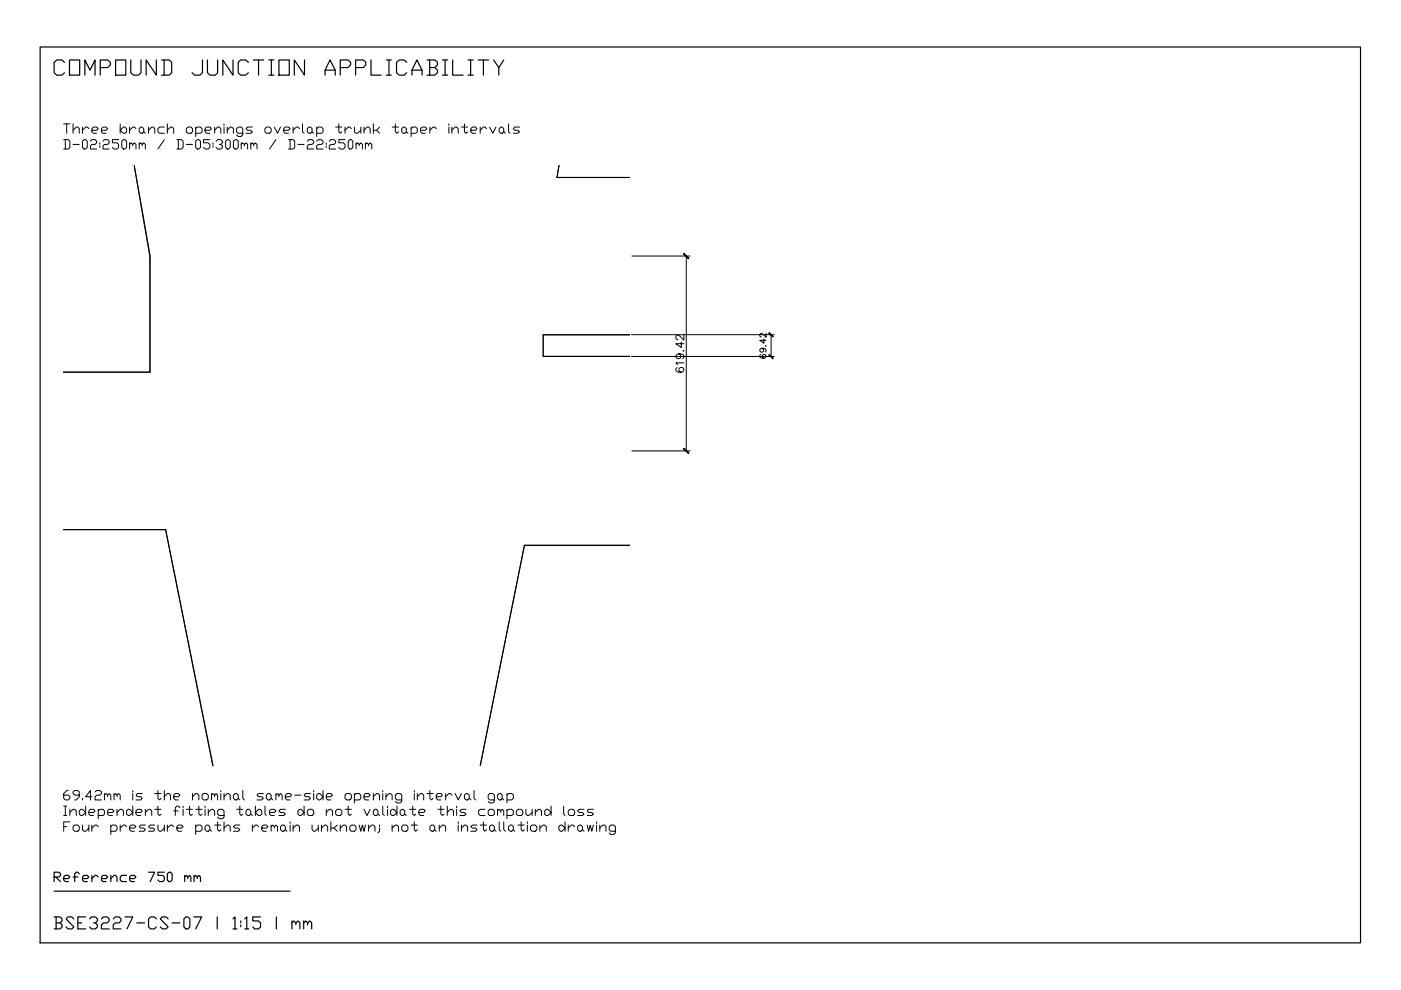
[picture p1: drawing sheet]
<svg xmlns="http://www.w3.org/2000/svg" width="297mm" height="210mm" viewBox="0 0 297 210" stroke-linecap="round" stroke-linejoin="round" font-family="sans-serif">
<defs><g id="words">
<text font-size="6.6" x="10.2" y="17.3">COMPOUND JUNCTION APPLICABILITY</text>
<text font-size="5.7" x="10.2" y="198.3">BSE3227-CS-07 | 1:15 | mm</text>
<text font-size="4.9" x="10.2" y="188">Reference 750 mm</text>
</g></defs>
<!-- layer: NOTES -->
<g fill="none" stroke="#000" stroke-width=".21">
<path d="M13.5 29.6h1l.3 .3v1.4l-.3 .3h-1M13.5 26.3h1.3M13.8 29.6v2M14.1 26.3v2M15.5 27.6l.7-.7h.3l.3 .4v1M15.5 26.3v2M15.5 30.6h1.3M17.5 29.9l.3-.3h.4l.3 .3v1.4l-.3 .3h-.4l-.3-.3zM17.5 26.9v1.4M18.8 27.3l-.3-.4h-.3l-.7 .7M19.2 29.9l.3-.3h.7l.3 .3v.4l-.3 .3h-.7l-.3 .3v.7h1.3M19.5 27.6h1l.3-.3-.3-.4h-.7l-.3 .4v.7l.3 .3h.7"/>
<path d="M21.2 30.3v.3M21.2 30.9v.4M21.5 27.6h1l.3-.3-.3-.4h-.7l-.3 .4v.7l.3 .3h.7M21.8 29.9l.3-.3h.7l.4 .3v.4l-.4 .3h-.7l-.3 .3v.7h1.4M25.1 29.6h-1.3v.7h1l.3 .3v.7l-.3 .3h-.6l-.4-.3M25.5 27.6l.7-.7h.3l.3 .4v.7l-.3 .3h-.3zM25.5 26.3v2M25.8 29.9l.4-.3h.3l.3 .3v1.4l-.3 .3h-.3l-.4-.3zM27.5 30.6l.3-.3 .4 .3v.3M27.5 26.9v1.4M27.5 30.3v1.3M28.2 30.6l.3-.3 .3 .3v1"/>
<path d="M28.8 27.3l-.3-.4h-.3l-.7 .7M29.5 27.3l.3-.4h.3l.4 .4v.7l-.4 .3h-.3l-.3-.3zM29.5 30.6l.3-.3 .3 .3v.3M29.5 30.3v1.3M30.1 30.6l.4-.3 .3 .3v1M30.5 28l.3 .3M31.5 27.6l.7-.7h.3l.3 .4v1M31.5 26.9v1.4M34.8 26.9h-1l-.3 .4v.7l.3 .3h1M34.8 29.6l-1.3 2M35.5 27.6l.7-.7h.3l.3 .4v1M35.5 26.3v2"/>
<path d="M37.5 29.6h1l.3 .3v1.4l-.3 .3h-1M37.8 29.6v2M39.5 27.3l.3-.4h.7l.3 .4v.7l-.3 .3h-.7l-.3-.3zM39.5 30.6h1.3M41.5 27.3l.3-.4h.7l.3 .4v.7l-.3 .3h-1M41.5 29.9l.3-.3h.4l.3 .3v1.4l-.3 .3h-.4l-.3-.3zM41.5 26.9v2M43.5 27.6h1l.3-.3-.3-.4h-.7l-.3 .4v.7l.3 .3h.7M44.5 29.6h-1.4v.7h1.1l.3 .3v.7l-.3 .3h-.7l-.4-.3M45.2 30.3v.3M45.2 30.9v.4M45.5 27.6l.6-.7h.4l.3 .4v1"/>
<path d="M45.5 26.9v1.4M45.8 29.9l.3-.3h.7l.4 .3v.4l-.4 .3h-.3M46.8 30.6l.4 .3v.4l-.4 .3h-.7l-.3-.3M47.5 26.3v.3M47.5 26.9v1.4M47.8 29.9l.4-.3h.3l.3 .3v1.4l-.3 .3h-.3l-.4-.3zM48.2 27.6l.6-.7h.3l.4 .4v1M48.2 26.9v1.4M49.5 29.9l.3-.3h.4l.3 .3v1.4l-.3 .3h-.4l-.3-.3zM51.1 30.6l.4-.3 .3 .3v.3M51.1 30.3v1.3M51.5 28.3h-1l-.3-.3v-.7l.3-.4h.6l.4 .4v1.3l-.4 .3h-.6l-.3-.3"/>
<path d="M51.8 30.6l.4-.3 .3 .3v1M53.2 30.6l.3-.3 .3 .3v.3M53.2 30.3v1.3M53.5 26.9h-1l-.3 .4 .3 .3h.7l.3 .4-.3 .3h-1M53.8 30.6l.3-.3 .4 .3v1M56.5 26.9h.6l.4 .4v.7l-.4 .3h-.6l-.3-.3v-.7zM58.2 26.9l.6 1.4 .7-1.4M58.5 29.6l-1.4 2M60.2 27.6h1l.3-.3-.3-.4h-.7l-.3 .4v.7l.3 .3h.7M61.2 29.6h.9l.4 .3v1.4l-.4 .3h-.9M61.5 29.6v2M62.1 26.9v1.4"/>
<path d="M63.2 30.6h1.3M63.5 27.3l-.3-.4h-.4l-.7 .7M64.1 26.3v1.7l.4 .3M65.2 27.3l.3-.4h.3l.4 .4v.7l-.4 .3h-.3l-.3-.3zM65.2 29.9l.3-.3h.7l.3 .3v.4l-.3 .3h-.7l-.3 .3v.7h1.3M66.2 28l.3 .3M67.1 27.3l.4-.4h.7l.3 .4v.7l-.3 .3h-1.1M67.1 29.9l.4-.3h.7l.3 .3v.4l-.3 .3h-.7l-.4 .3v.7h1.4M67.1 26.9v2M69.2 30.3v.3M69.2 30.9v.4M69.8 29.9l.3-.3h.7l.4 .3v.4l-.4 .3h-.7l-.3 .3v.7h1.4"/>
<path d="M71.2 26.9h1.3M71.8 26.3v1.7l.3 .3 .4-.3M73.2 29.6h-1.4v.7h1l.4 .3v.7l-.4 .3h-.7l-.3-.3M73.2 26.9v1.4M73.8 29.9l.4-.3h.3l.3 .3v1.4l-.3 .3h-.3l-.4-.3zM74.5 27.3l-.3-.4h-.4l-.6 .7M75.1 26.9v1.1l.4 .3h.3l.7-.7M75.5 30.6l.3-.3 .4 .3v.3M75.5 30.3v1.3M76.2 30.6l.3-.3 .3 .3v1M76.5 26.9v1.4M77.2 27.6l.6-.7h.3l.4 .4v1"/>
<path d="M77.2 26.9v1.4M77.5 30.6l.3-.3 .3 .3v.3M77.5 30.3v1.3M78.1 30.6l.4-.3 .3 .3v1M79.2 26.3v2M79.8 27.6l.7 .7M80.5 26.9l-.7 .7h-.6M83.1 26.9h1.4M83.8 26.3v1.7l.4 .3 .3-.3M85.5 26.9h.3l.3 .4v.7l-.3 .3h-.3l-.3-.3v-.7zM86.1 28l.4 .3M87.2 27.3l.3-.4h.6l.4 .4v.7l-.4 .3h-.9"/>
<path d="M87.2 26.9v2M89.2 27.6h1l.3-.3-.3-.4h-.7l-.3 .4v.7l.3 .3h.7M91.1 26.9v1.4M92.5 27.3l-.3-.4h-.4l-.7 .7M95.2 26.3v.3M95.2 26.9v1.4M95.8 27.6l.7-.7h.3l.4 .4v1M95.8 26.9v1.4M97.8 26.9h1.3M98.5 26.3v1.7l.3 .3 .3-.3M99.8 27.6h1l.3-.3-.3-.4h-.6l-.4 .4v.7l.4 .3h.6M101.8 26.9v1.4"/>
<path d="M103.2 27.3l-.4-.4h-.3l-.7 .7M103.8 26.9l.7 1.4 .7-1.4M105.8 27.3l.4-.4h.3l.3 .4v.7l-.3 .3h-.3l-.4-.3zM106.8 28l.3 .3M107.8 26.3v1.7l.4 .3M110.2 26.9h-1.1l-.3 .4 .3 .3h.7l.4 .4-.4 .3h-1M13.5 170.9h.6M13.5 172.9h.6M13.5 175.3h.6M13.8 170.9v2M14.5 167.6h-.4l-.6 .6v1.1l.3 .3h.7l.3-.3v-.4l-.3-.3h-1M14.8 172.3l.7-.7h.3l.4 .3v1"/>
<path d="M14.8 174.3h-1.3v1.9M14.8 171.6v1.3M15.5 175.3l.3-.4h.7l.3 .4v.6l-.3 .3h-.7l-.3-.3zM16.8 168.6h-1l-.3-.4v-.3l.3-.3h.7l.3 .3v1l-.6 .7h-.4M16.8 171.9l.3-.3h.4l.7 .7-.7 .6h-.4l-.3-.3zM17.5 174.9v1l.3 .3h.4l.6-.6M17.5 169.3v.3M18.2 170.9v2M18.8 172.3h1l.4-.4-.4-.3h-.6l-.4 .3v.7l.4 .3h.6M18.8 174.9v1.3M19.5 168.9h-1.3l1-1.3v2M19.5 174.9v1.3"/>
<path d="M20.2 167.9l.3-.3h.7l.3 .3v.3l-.3 .4h-.7l-.3 .3v.7h1.3M20.8 171.9l.4-.3h.6l.3 .3v.7l-.3 .3h-1M20.8 175.3l-.3-.4h-.3l-.7 .7M20.8 171.6v2M22.1 168.6l.4-.4 .3 .4v.3M22.1 168.2v1.4M22.8 168.6l.4-.4 .3 .4v1M22.8 172.3h1l.4-.4-.4-.3h-.6l-.4 .3v.7l.4 .3h.6M23.5 175.3l.3-.4h.7l.3 .4v.6l-.3 .3h-1M23.5 174.9v2M24.2 168.6l.3-.4 .3 .4v.3M24.2 168.2v1.4"/>
<path d="M24.8 168.6l.3-.4 .4 .4v1M24.8 172.3l.7-.7h.3l.4 .3v1M24.8 171.6v1.3M25.5 174.9v1.3M26.8 171.9l.4-.3h.3l.7 .7-.7 .6h-.3l-.4-.3zM26.8 175.3l-.3-.4h-.3l-.7 .7M27.5 175.6h1l.3-.3-.3-.4h-.7l-.3 .4v.6l.3 .3h.7M28.2 167.6v.3M28.2 168.2v1.4M28.2 170.9v2M28.8 172.3h1l.3-.4-.3-.3h-.6l-.4 .3v.7l.4 .3h.6M30.1 168.2h-.9l-.4 .4 .4 .3h.6l.3 .4-.3 .3h-1"/>
<path d="M30.8 172.3l.7-.7h.3l.4 .3v1M30.8 174.9h-1l-.3 .4 .3 .3h.7l.3 .3-.3 .3h-1M30.8 171.6v1.3M32.8 174.9h-1l-.3 .4 .3 .3h.7l.3 .3-.3 .3h-1M32.8 168.2h1.4M32.8 171.6h1.4M33.5 167.6v1.7l.3 .3 .4-.3M33.5 170.9v1.7l.3 .3 .4-.3M33.5 174.9v1l.3 .3h.4l.6-.6M34.8 168.9l.7-.7h.3l.4 .4v1M34.8 167.6v2M34.8 174.9v1.3"/>
<path d="M35.5 174.9v1.3M36.8 168.9h1l.3-.3-.3-.4h-.6l-.4 .4v.7l.4 .3h.6M36.8 175.3l-.3-.4h-.3l-.7 .7M36.8 171.9h1M37.5 175.6h1l.3-.3-.3-.4h-.7l-.3 .4v.6l.3 .3h.7M38.1 171.3l-.3-.4h-.3l-.3 .4v1.6M38.8 170.9v.4M38.8 171.6v1.3M39.5 171.6h1.3M40.2 170.9v1.7l.3 .3 .3-.3M40.8 168.9l.7-.7h.3l.4 .4v1M40.8 168.2v1.4"/>
<path d="M41.5 175.3l.3-.4h.7l.3 .4v.6l-.3 .3h-1M41.5 174.9v2M41.5 171.6h1.3M42.2 170.9v1.7l.3 .3 .3-.3M43.1 168.2h.7l.4 .4v.7l-.4 .3h-.7l-.3-.3v-.7zM43.5 175.3l.3-.4h.4l.3 .4v.6l-.3 .3h-.4l-.3-.3zM43.5 170.9v.4M43.5 171.6v1.3M44.2 172.3l.6-.7h.4l.3 .3v1M44.2 171.6v1.3M44.5 175.9l.3 .3M44.8 168.6l.4-.4 .3 .4v.3"/>
<path d="M44.8 168.2v1.4M45.5 168.6l.3-.4 .3 .4v1M45.5 174.9h1.3M46.1 174.3v1.6l.4 .3 .3-.3M46.8 167.6v.3M46.8 168.2v1.4M47.5 168.9l.7-.7h.3l.3 .4v1M47.5 172.9h-1l-.4-.3v-.7l.4-.3h.7l.3 .3v1.3l-.3 .4h-.7l-.4-.4M47.5 175.6l.7-.7h.3l.3 .4v.9M47.5 168.2v1.4M47.5 174.3v1.9M49.5 168.6l.3-.4h.4l.3 .4v.7l-.3 .3h-.4l-.3-.3z"/>
<path d="M50.2 171.6h1.3M50.5 169.3l.3 .3M50.8 170.9v1.7l.3 .3 .4-.3M50.8 174.9h-1l-.3 .4 .3 .3h.7l.3 .3-.3 .3h-1M51.5 167.6v1.7l.3 .3M52.2 171.9l.3-.3h.3l.4 .3v.7l-.4 .3h-.3l-.3-.3zM53.2 172.6l.3 .3M53.5 174.9v1.3M54.1 172.3l.7-.7h.4l.3 .3v.7l-.3 .3h-.4zM54.1 170.9v2M54.8 175.3l-.3-.4h-.4l-.6 .7M55.5 175.6h1l.3-.3-.3-.4h-.7l-.3 .4v.6l.3 .3h.7"/>
<path d="M55.8 168.2h-1l-.3 .4 .3 .3h.7l.3 .4-.3 .3h-1M56.2 170.9v1.7l.3 .3M56.5 168.6l.3-.4h.3l.4 .4v.7l-.4 .3h-.3l-.3-.3zM57.1 172.3h1.1l.3-.4-.3-.3h-.7l-.4 .3v.7l.4 .3h.7M57.5 175.3l.3-.4 .4 .4v.3M57.5 169.3l.3 .3M57.5 174.9v1.3M58.2 175.3l.3-.4 .3 .4v.9M58.5 168.6l.3-.4 .3 .4v.3M58.5 168.2v1.4M59.1 168.6l.4-.4 .3 .4v1M59.5 175.3l.3-.4h.4l.3 .4v.6l-.3 .3h-.4l-.3-.3z"/>
<path d="M60.5 168.9h1l.3-.3-.3-.4h-.7l-.3 .4v.7l.3 .3h.7M60.5 171.6h-1l-.4 .3 .4 .4h.7l.3 .3-.3 .3h-1.1M60.5 175.9l.3 .3M61.5 174.3v.3M61.5 174.9v1.3M62.1 175.6l.7-.7h.4l.3 .4v.9M62.1 174.9v1.3M62.5 168.6h1.3M63.2 171.9l.3-.3h.3l.7 .7-.7 .6h-.3l-.3-.3zM64.5 170.9v2M65.2 171.9l.3-.3h.7l.3 .3v.7l-.3 .3h-.7l-.3-.3zM65.8 168.2h-1l-.3 .4 .3 .3h.7l.3 .4-.3 .3h-1"/>
<path d="M66.2 174.9v1l.3 .3h.3l.7-.6M66.5 167.6v.3M66.5 168.2v1.4M67.1 168.6l.4-.4h.3l.7 .7-.7 .7h-.3l-.4-.3zM67.5 174.9v1.3M68.2 175.6l.6-.7h.4l.3 .4v.9M68.2 174.9v1.3M68.5 167.6v2M69.2 168.9h.9l.4-.3-.4-.4h-.6l-.3 .4v.7l.3 .3h.6M69.2 172.3l.6-.7h.3l.4 .3v1M69.2 171.6v1.3M70.1 174.3v1.9"/>
<path d="M70.8 175.6l.7 .6M71.2 171.9l.3-.3h.6l.4 .3v.7l-.4 .3h-.6l-.3-.3zM71.5 174.9l-.7 .7h-.7M72.1 175.6l.7-.7h.4l.3 .4v.9M72.1 174.9v1.3M73.2 168.6l.3-.4h.7l.3 .4v.7l-.3 .3h-.7l-.3-.3zM73.2 171.6h1.3M73.8 170.9v1.7l.4 .3 .3-.3M74.2 175.3l.3-.4h.6l.4 .4v.6l-.4 .3h-.6l-.3-.3zM75.1 168.6l.4-.4h.7l.3 .4v.7l-.3 .3h-1.1M75.1 168.2v2M76.2 174.9l.3 1.3 .3-1.3 .4 1.3 .3-1.3"/>
<path d="M77.2 168.9h.9l.4-.3-.4-.4h-.6l-.3 .4v.7l.3 .3h.6M77.2 171.6l.6 1.3 .7-1.3M78.1 175.6l.7-.7h.4l.3 .4v.9M78.1 174.9v1.3M79.2 168.9l.6-.7h.3l.4 .4v1M79.2 171.9l.3-.3h.3l.3 .3v.7l-.3 .3h-.3l-.3-.3zM79.2 168.2v1.4M80.1 172.6l.4 .3M80.5 175.6v.6l-.4 .4M80.5 174.9v.4M81.2 170.9v1.7l.3 .3M81.2 167.6v.3"/>
<path d="M81.2 168.2v1.4M81.8 168.9l.7-.7h.3l.3 .4v1M81.8 168.2v1.4M82.2 170.9v.4M82.2 171.6v1.3M82.8 171.9l.3-.3h.4l.7 .7-.7 .6h-.4l-.3-.3zM83.1 175.6l.7-.7h.4l.3 .4v.9M83.1 174.9v1.3M84.2 170.9v2M84.8 171.9l.4-.3h.3l.3 .3v.7l-.3 .3h-.3l-.4-.3zM85.2 169.6h-1l-.4-.3v-.7l.4-.4h.6l.4 .4v1.3l-.4 .3h-.6l-.4-.3M85.5 174.9h.6l.4 .4v.6l-.4 .3h-.6l-.3-.3v-.6z"/>
<path d="M85.8 172.6l.3 .3M86.8 171.6h1.3M87.2 174.9h1.3M87.5 170.9v1.7l.3 .3 .3-.3M87.8 174.3v1.6l.3 .3 .4-.3M87.8 167.6v.3M87.8 168.2v1.4M88.5 168.9l.7-.7h.3l.3 .4v1M88.5 168.2v1.4M88.8 172.3h1l.4-.4-.4-.3h-.6l-.4 .3v.7l.4 .3h.6M90.5 168.2h1.3M91.1 167.6v1.7l.4 .3 .3-.3"/>
<path d="M91.1 175.3l.4-.4h.3l.4 .4v.6l-.4 .3h-.3l-.4-.3zM92.2 175.9l.3 .3M92.5 168.9h1l.3-.3-.3-.4h-.7l-.3 .4v.7l.3 .3h.7M92.8 171.6h1.3M93.1 175.6l.7-.7h.3l.4 .4v.9M93.1 174.9v1.3M93.5 170.9v1.7l.3 .3 .3-.3M94.5 168.2v1.4M94.8 172.3l.7-.7h.3l.3 .3v1M94.8 170.9v2M95.8 168.6l-.3-.4h-.3l-.7 .7M96.5 168.2l.7 1.4 .6-1.4"/>
<path d="M96.8 170.9v.4M96.8 171.6v1.3M97.2 174.3v.3M97.2 174.9v1.3M97.8 175.6l.7-.7h.3l.3 .4v.9M97.8 174.9v1.3M98.5 168.6l.3-.4h.3l.4 .4v.7l-.4 .3h-.3l-.3-.3zM98.8 171.6h-1l-.3 .3 .3 .4h.7l.3 .3-.3 .3h-1M99.5 169.3l.3 .3M100.5 167.6v1.7l.3 .3M101.1 174.9h-.9l-.4 .4 .4 .3h.6l.3 .3-.3 .3h-1M101.8 174.9h1.4"/>
<path d="M102.5 174.3v1.6l.3 .3 .4-.3M102.8 171.6h-1l-.3 .3v.7l.3 .3h1M103.8 171.6h.7l.3 .3v.7l-.3 .3h-.7l-.3-.3v-.7zM103.8 175.3l.3-.4h.4l.3 .4v.6l-.3 .3h-.4l-.3-.3zM104.8 169.6h-1l-.3-.3v-.7l.3-.4h.7l.3 .4v1.3l-.3 .3h-.7l-.3-.3M104.8 175.9l.4 .3M105.5 168.6l.3-.4h.4l.3 .4v.7l-.3 .3h-.4l-.3-.3zM105.5 171.9l.3-.3 .4 .3v.4M105.5 171.6v1.3M105.8 174.3v1.6l.4 .3M106.2 171.9l.3-.3 .3 .3v1M106.5 169.3l.3 .3"/>
<path d="M106.8 174.3v1.6l.3 .3M107.5 168.6l.3-.4h.7l.3 .4v.7l-.3 .3h-1M107.5 171.9l.3-.3h.7l.3 .3v.7l-.3 .3h-1M107.5 168.2v2M107.5 171.6v2M107.8 175.3l.4-.4h.3l.3 .4v.6l-.3 .3h-.3l-.4-.3zM108.8 175.9l.3 .3M109.5 171.9l.3-.3h.7l.3 .3v.7l-.3 .3h-.7l-.3-.3zM109.8 174.9h1.4M110.5 174.3v1.6l.3 .3 .4-.3M111.5 171.6v1l.3 .3h.3l.7-.6M111.8 174.3v.3"/>
<path d="M111.8 174.9v1.3M112.5 175.3l.3-.4h.7l.3 .4v.6l-.3 .3h-.7l-.3-.3zM112.8 171.6v1.3M113.5 172.3l.7-.7h.3l.3 .3v1M113.5 171.6v1.3M114.5 175.6l.6-.7h.4l.3 .4v.9M114.5 174.9v1.3M115.5 171.9l.3-.3h.4l.6 .7-.6 .6h-.4l-.3-.3zM116.8 170.9v2M118.5 175.3l.3-.4h.4l.6 .7-.6 .6h-.4l-.3-.3zM119.5 170.9v1.7l.3 .3M119.8 174.3v1.9"/>
<path d="M120.5 171.9l.3-.3h.7l.3 .3v.7l-.3 .3h-.7l-.3-.3zM120.5 174.9v1.3M121.8 175.3l-.3-.4h-.3l-.7 .7M122.5 175.3l.3-.4h.3l.4 .4v.6l-.4 .3h-.3l-.3-.3zM123.5 175.9l.3 .3M123.8 171.6h-1l-.3 .3 .3 .4h.7l.3 .3-.3 .3h-1M124.5 174.9l.3 1.3 .3-1.3 .4 1.3 .3-1.3M125.8 171.6h-1l-.3 .3 .3 .4h.7l.3 .3-.3 .3h-1M126.5 174.3v.3M126.5 174.9v1.3M127.2 175.6l.6-.7h.3l.4 .4v.9M127.2 174.9v1.3"/>
<path d="M130.5 176.2h-1l-.3-.3v-.6l.3-.4h.6l.4 .4v1.3l-.4 .3h-.6l-.3-.3"/>
</g>
<!-- layer: ANNOTATION -->
<g fill="none" stroke="#000" stroke-width=".21">
<path d="M134 54.3h12.3M145.5 54.3v41.3M133.9 75.6h30.3M133.9 71h30.3M143.6 77.9a.49 .49 0 0 0-.2 .8 .96 .96 0 0 0 1.6-.3 .53 .53 0 0 0-.5-.5 .53 .53 0 0 0-.6 .5 .53 .53 0 0 0 .5 .5M143.9 75a.51 .51 0 0 1 .4 .7 .51 .51 0 0 1-.8 .2 .51 .51 0 0 1 .1-.8 .83 .83 0 0 1 .9-.1 .83 .83 0 0 1 .4 .9l-.2 .1M144.4 72.5v1.2l-1.1-.8h1.7M144.9 74.3l.1 .1h-.2M145 76.9h-1.7l.3 .4M145 71v1.1l-.8-.8-.6-.3-.2 .2-.1 .5 .4 .3M161.3 75.2h-.1a.4 .4 0 0 0 .1 .7 .67 .67 0 0 0 1.1-.4 .42 .42 0 0 0-.4-.4 .42 .42 0 0 0-.4 .4 .42 .42 0 0 0 .4 .5M161.5 73.8a.42 .42 0 0 1 .4 .6 .42 .42 0 0 1-.6 .2 .42 .42 0 0 1 0-.7l.2-.1a.65 .65 0 0 1 .9 .6l-.2 .2"/>
<path d="M162 71.8v1l-.9-.6h1.3M162.3 73.3h.1M162.4 70.6v.9l-.6-.6-.5-.2-.2 .2v.3l.3 .2M163.5 71v4.6M134 95.6h12.3"/>
</g>
<g fill="#000" stroke="#000" stroke-width=".21">
<path d="M144.9 53.9l1 1 .1-.1zM145 53.7l1 1.1-1.1-.9z"/>
<path d="M163.1 75.2h-.1l.9 .8zM163 75.2l.9 .8h-.1z"/>
<path d="M163 70.6l.8 .8 .1-.1zM163.1 70.5l.8 .8-.9-.7z"/>
<path d="M145 95.1h-.1l1.1 .9zM144.9 95.1l1.1 .9-.1 .2z"/>
</g>
<!-- layer: MATERIAL -->
<path d="M28.4 35.2l3.4 19.1v24.6h-18.3h18.2v-24.6zM118.5 35.2l-.4 2.4h15.4h-15.4zM115.1 71h18.4h-18.3v4.5l18.3 .1h-18.4zM13.5 112.3h21.6l10.1 50-10.1-50zM111.2 115.6l22.3 .1h-22.3l-9.4 46.6z" fill="none" stroke="#000" stroke-width=".21"/>
<!-- layer: BSA_DOC_FRAME -->
<path d="M8.5 10h280v189.9h-280z" fill="none" stroke="#000" stroke-width=".25"/>
<!-- layer: BSA_DOC_REFERENCE -->
<path d="M11.5 188.9h50" fill="none" stroke="#000" stroke-width=".25"/>
<use href="#words"/>
</svg>
